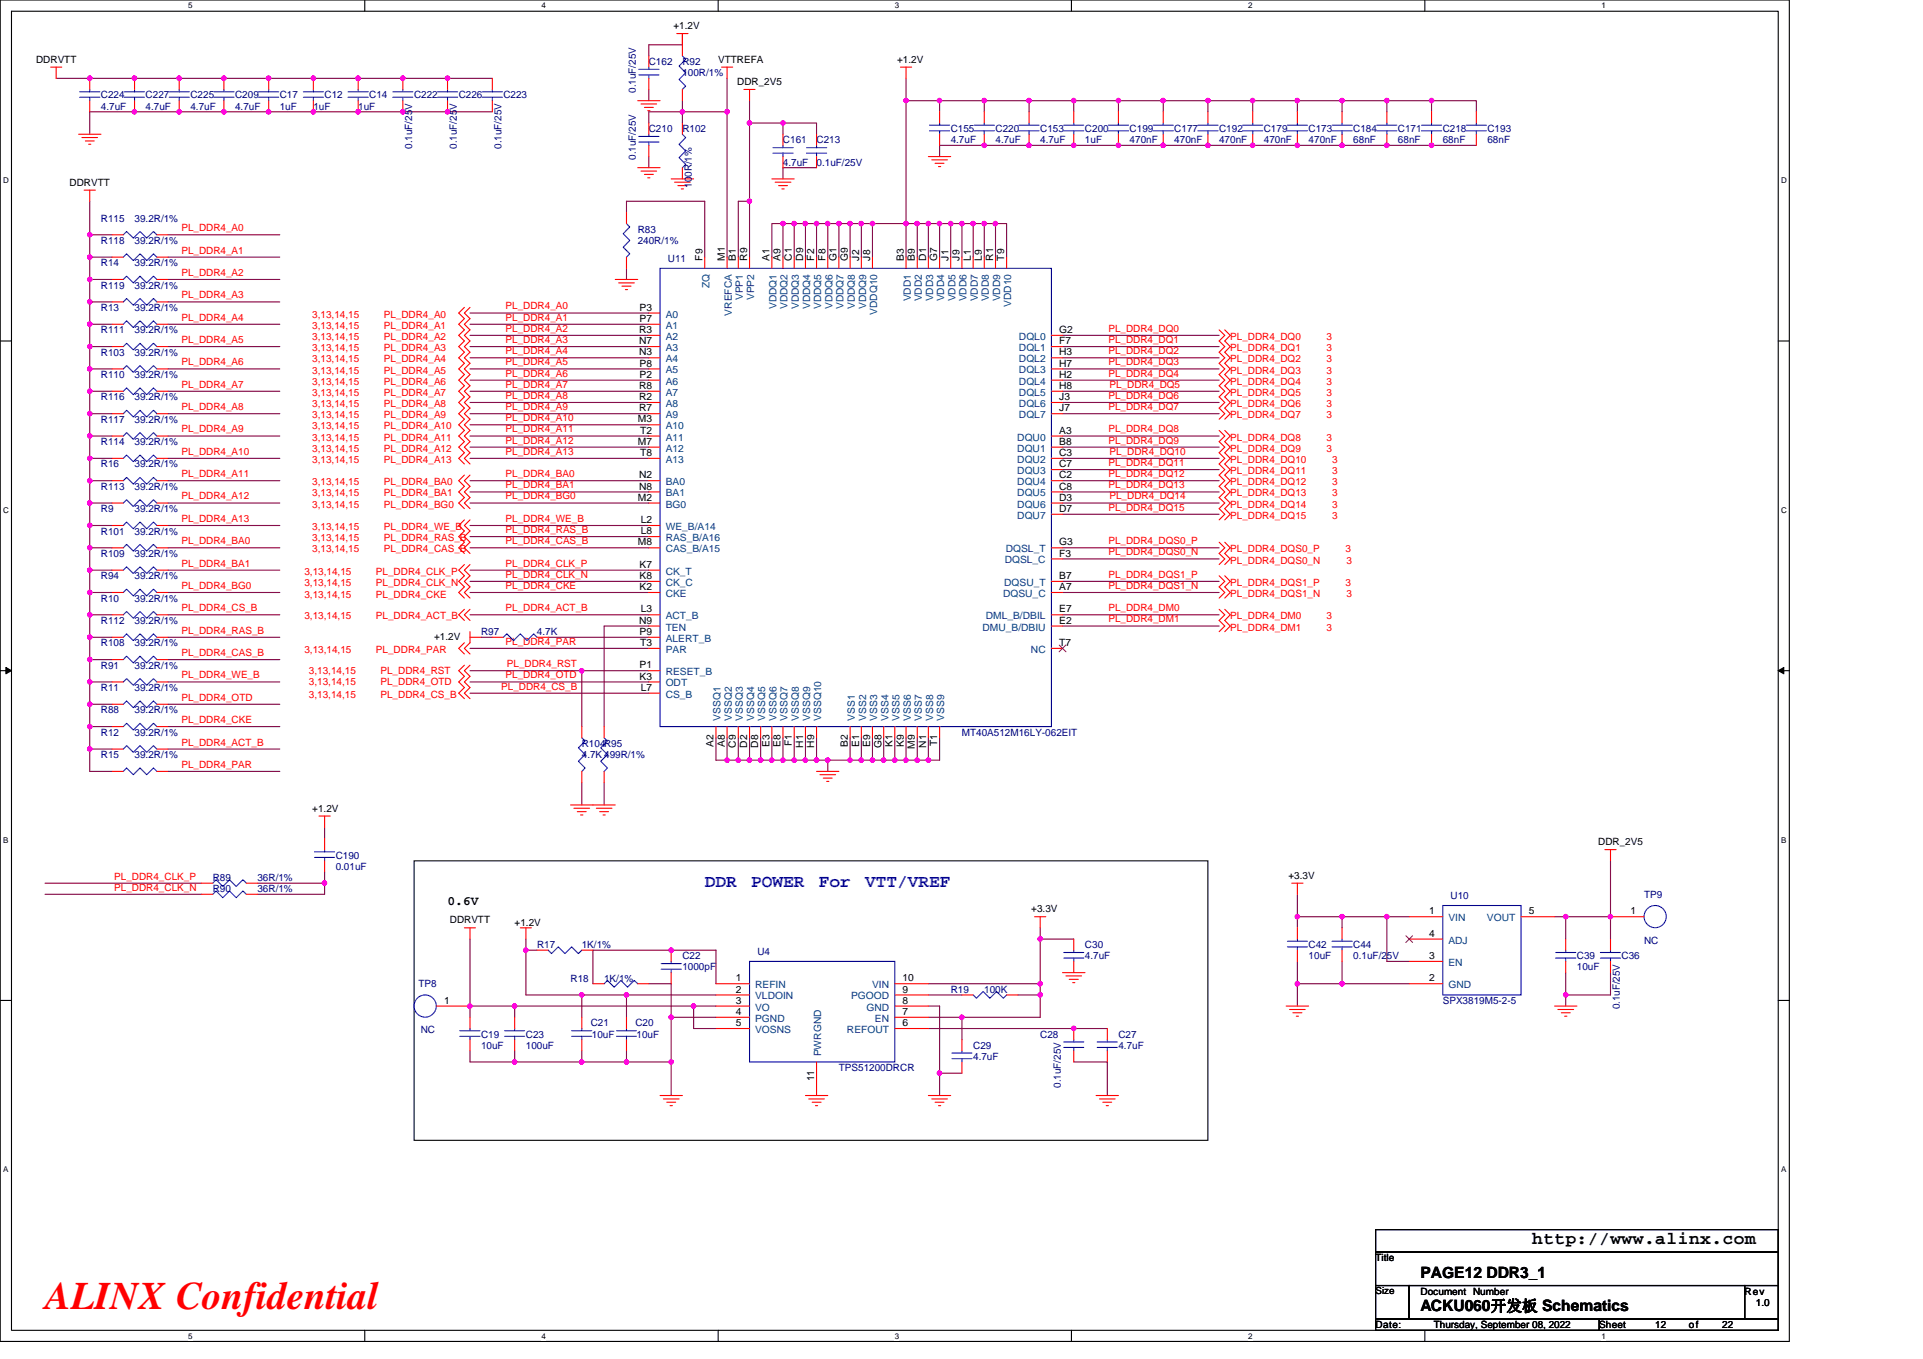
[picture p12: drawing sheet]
<svg xmlns="http://www.w3.org/2000/svg" width="297mm" height="210mm" viewBox="0 0 297 210" stroke-linecap="round" stroke-linejoin="round" font-family="sans-serif">
<defs><g id="words">
<text font-size="6" fill="#f00" x="7" y="202.3">ALINX Confidential</text>
<g font-size="2.8" fill="#00f">
<text x="108.9" y="137">DDR</text>
<text x="116" y="137">POWER</text>
<text x="126.5" y="137">For</text>
<text x="133.6" y="137">VTT/VREF</text>
</g>
<text font-size="2.8" x="236.7" y="192.3">http://www.alinx.com</text>
<g font-size="2.4">
<text x="219.4" y="197.4">PAGE12 DDR3_1</text>
<text x="219.4" y="202.6">ACKU060开发板 Schematics</text>
</g>
<text font-size="2" x="69.1" y="139.9">0.6V</text>
<g font-size="1.5">
<text x="104" y="4.5">+1.2V</text>
<text x="5.6" y="9.7">DDRVTT</text>
<text x="110.9" y="9.7">VTTREFA</text>
<text x="138.6" y="9.7">+1.2V</text>
<text x="113.9" y="13.1">DDR_2V5</text>
<text x="10.7" y="28.7">DDRVTT</text>
<text x="108.5" y="40.3" transform="rotate(-90 108.5 40.3)">F9</text>
<text x="111.9" y="40.3" transform="rotate(-90 111.9 40.3)">M1</text>
<text x="113.7" y="40.3" transform="rotate(-90 113.7 40.3)">B1</text>
<text x="115.4" y="40.3" transform="rotate(-90 115.4 40.3)">R9</text>
<text x="118.9" y="40.3" transform="rotate(-90 118.9 40.3)">A1</text>
<text x="120.6" y="40.3" transform="rotate(-90 120.6 40.3)">A9</text>
<text x="122.3" y="40.3" transform="rotate(-90 122.3 40.3)">C1</text>
<text x="124.1" y="40.3" transform="rotate(-90 124.1 40.3)">D9</text>
<text x="125.8" y="40.3" transform="rotate(-90 125.8 40.3)">F2</text>
<text x="127.5" y="40.3" transform="rotate(-90 127.5 40.3)">F8</text>
<text x="129.2" y="40.3" transform="rotate(-90 129.2 40.3)">G1</text>
<text x="131" y="40.3" transform="rotate(-90 131 40.3)">G9</text>
<text x="132.7" y="40.3" transform="rotate(-90 132.7 40.3)">J2</text>
<text x="134.4" y="40.3" transform="rotate(-90 134.4 40.3)">J8</text>
<text x="139.6" y="40.3" transform="rotate(-90 139.6 40.3)">B3</text>
<text x="141.3" y="40.3" transform="rotate(-90 141.3 40.3)">B9</text>
<text x="143" y="40.3" transform="rotate(-90 143 40.3)">D1</text>
<text x="144.8" y="40.3" transform="rotate(-90 144.8 40.3)">G7</text>
<text x="146.5" y="40.3" transform="rotate(-90 146.5 40.3)">J1</text>
<text x="148.2" y="40.3" transform="rotate(-90 148.2 40.3)">J9</text>
<text x="150" y="40.3" transform="rotate(-90 150 40.3)">L1</text>
<text x="151.7" y="40.3" transform="rotate(-90 151.7 40.3)">L9</text>
<text x="153.4" y="40.3" transform="rotate(-90 153.4 40.3)">R1</text>
<text x="155.1" y="40.3" transform="rotate(-90 155.1 40.3)">T9</text>
<text x="98.7" y="51.5">R3</text>
<text x="98.7" y="53.2">N7</text>
<text x="98.8" y="48">P3</text>
<text x="98.8" y="49.7">P7</text>
<text x="163.6" y="51.5">G2</text>
<text x="163.6" y="53.2">F7</text>
<text x="98.7" y="54.9">N3</text>
<text x="98.8" y="56.6">P8</text>
<text x="98.8" y="58.4">P2</text>
<text x="163.6" y="54.9">H3</text>
<text x="163.6" y="56.6">H7</text>
<text x="163.6" y="58.4">H2</text>
<text x="98.5" y="65.3">M3</text>
<text x="98.7" y="60.1">R8</text>
<text x="98.7" y="61.8">R2</text>
<text x="98.7" y="63.6">R7</text>
<text x="163.6" y="60.1">H8</text>
<text x="163.6" y="61.8">J3</text>
<text x="163.6" y="63.6">J7</text>
<text x="98.5" y="68.7">M7</text>
<text x="98.9" y="67">T2</text>
<text x="98.9" y="70.5">T8</text>
<text x="163.6" y="67">A3</text>
<text x="163.6" y="68.7">B8</text>
<text x="163.6" y="70.5">C3</text>
<text x="98.5" y="77.4">M2</text>
<text x="98.7" y="73.9">N2</text>
<text x="98.7" y="75.6">N8</text>
<text x="163.6" y="72.2">C7</text>
<text x="163.6" y="73.9">C2</text>
<text x="163.6" y="75.6">C8</text>
<text x="163.6" y="77.4">D3</text>
<text x="99" y="80.8">L2</text>
<text x="99" y="82.6">L8</text>
<text x="163.6" y="79.1">D7</text>
<text x="98.5" y="84.3">M8</text>
<text x="98.8" y="87.7">K7</text>
<text x="98.8" y="89.5">K8</text>
<text x="163.6" y="89.5">B7</text>
<text x="163.6" y="86">F3</text>
<text x="163.6" y="84.3">G3</text>
<text x="98.8" y="91.2">K2</text>
<text x="99" y="94.6">L3</text>
<text x="163.6" y="94.6">E7</text>
<text x="163.6" y="91.2">A7</text>
<text x="67.1" y="98.8">+1.2V</text>
<text x="98.7" y="96.4">N9</text>
<text x="98.8" y="98.1">P9</text>
<text x="98.9" y="99.8">T3</text>
<text x="163.6" y="96.4">E2</text>
<text x="163.6" y="99.8">T7</text>
<text x="98.8" y="103.3">P1</text>
<text x="98.8" y="105">K3</text>
<text x="99" y="106.7">L7</text>
<text x="110.2" y="115.4" transform="rotate(-90 110.2 115.4)">A2</text>
<text x="111.9" y="115.4" transform="rotate(-90 111.9 115.4)">A8</text>
<text x="113.7" y="115.5" transform="rotate(-90 113.7 115.5)">C9</text>
<text x="115.4" y="115.5" transform="rotate(-90 115.4 115.5)">D2</text>
<text x="117.1" y="115.5" transform="rotate(-90 117.1 115.5)">D8</text>
<text x="118.9" y="115.4" transform="rotate(-90 118.9 115.4)">E3</text>
<text x="120.6" y="115.4" transform="rotate(-90 120.6 115.4)">E8</text>
<text x="122.3" y="115.3" transform="rotate(-90 122.3 115.3)">F1</text>
<text x="124.1" y="115.5" transform="rotate(-90 124.1 115.5)">H1</text>
<text x="125.8" y="115.5" transform="rotate(-90 125.8 115.5)">H9</text>
<text x="131" y="115.4" transform="rotate(-90 131 115.4)">B2</text>
<text x="132.7" y="115.4" transform="rotate(-90 132.7 115.4)">E1</text>
<text x="134.4" y="115.4" transform="rotate(-90 134.4 115.4)">E9</text>
<text x="136.1" y="115.6" transform="rotate(-90 136.1 115.6)">G8</text>
<text x="137.9" y="115.4" transform="rotate(-90 137.9 115.4)">K1</text>
<text x="139.6" y="115.4" transform="rotate(-90 139.6 115.4)">K9</text>
<text x="141.3" y="115.7" transform="rotate(-90 141.3 115.7)">M9</text>
<text x="143" y="115.5" transform="rotate(-90 143 115.5)">N1</text>
<text x="144.8" y="115.3" transform="rotate(-90 144.8 115.3)">T1</text>
<text x="48.2" y="125.4">+1.2V</text>
<text x="246.9" y="130.6">DDR_2V5</text>
<text x="199" y="135.8">+3.3V</text>
<text x="69.5" y="142.7">DDRVTT</text>
<text x="79.5" y="143">+1.2V</text>
<text x="159.3" y="141">+3.3V</text>
<text x="220.8" y="141.3">1</text>
<text x="236.2" y="141.3">5</text>
<text x="251.9" y="141.3">1</text>
<text x="220.8" y="144.7">4</text>
<text x="220.8" y="148.2">3</text>
<text x="68.6" y="155.1">1</text>
<text x="113.7" y="151.6">1</text>
<text x="113.7" y="153.4">2</text>
<text x="113.7" y="155.1">3</text>
<text x="139.4" y="155.1">8</text>
<text x="139.4" y="151.6">10</text>
<text x="139.4" y="153.4">9</text>
<text x="220.8" y="151.6">2</text>
<text x="113.7" y="156.8">4</text>
<text x="113.7" y="158.6">5</text>
<text x="139.4" y="156.8">7</text>
<text x="139.4" y="158.6">6</text>
<text x="125.8" y="167.1" transform="rotate(-90 125.8 167.1)">11</text>
<text x="212.5" y="194.9">Title</text>
<text x="212.5" y="200">Size</text>
<text x="219.4" y="200">Document Number</text>
<text x="269.5" y="200">Rev</text>
<text x="271.2" y="201.8">1.0</text>
<text x="212.5" y="205.2">Date:</text>
<text x="221.5" y="205.2">Thursday, September 08, 2022</text>
<text x="247" y="205.2">Sheet</text>
<text x="255.7" y="205.2">12</text>
<text x="260.9" y="205.2">of</text>
<text x="266" y="205.2">22</text>
</g>
<g font-size="1.5" fill="#000080">
<text x="100.2" y="10">C162</text>
<text x="105.4" y="10">R92</text>
<text x="105.4" y="11.8">100R/1%</text>
<text x="15.6" y="15.2">C224</text>
<text x="15.6" y="17">4.7uF</text>
<text x="22.5" y="15.2">C227</text>
<text x="22.5" y="17">4.7uF</text>
<text x="29.4" y="15.2">C225</text>
<text x="29.4" y="17">4.7uF</text>
<text x="36.3" y="15.2">C209</text>
<text x="36.3" y="17">4.7uF</text>
<text x="43.2" y="15.2">C17</text>
<text x="43.2" y="17">1uF</text>
<text x="48.4" y="17">1uF</text>
<text x="50.1" y="15.2">C12</text>
<text x="55.3" y="17">1uF</text>
<text x="57" y="15.2">C14</text>
<text x="64" y="15.2">C222</text>
<text x="70.9" y="15.2">C226</text>
<text x="77.8" y="15.2">C223</text>
<text x="98.2" y="14.4" transform="rotate(-90 98.2 14.4)">0.1uF/25V</text>
<text x="63.7" y="23" transform="rotate(-90 63.7 23)">0.1uF/25V</text>
<text x="70.6" y="23" transform="rotate(-90 70.6 23)">0.1uF/25V</text>
<text x="77.5" y="23" transform="rotate(-90 77.5 23)">0.1uF/25V</text>
<text x="100.2" y="20.4">C210</text>
<text x="105.4" y="20.4">R102</text>
<text x="120.9" y="22.1">C161</text>
<text x="126.1" y="22.1">C213</text>
<text x="146.9" y="20.4">C155</text>
<text x="146.9" y="22.1">4.7uF</text>
<text x="153.8" y="20.4">C220</text>
<text x="153.8" y="22.1">4.7uF</text>
<text x="160.7" y="20.4">C153</text>
<text x="160.7" y="22.1">4.7uF</text>
<text x="167.6" y="20.4">C200</text>
<text x="167.6" y="22.1">1uF</text>
<text x="174.5" y="20.4">C199</text>
<text x="174.5" y="22.1">470nF</text>
<text x="181.4" y="20.4">C177</text>
<text x="181.4" y="22.1">470nF</text>
<text x="188.3" y="20.4">C192</text>
<text x="188.3" y="22.1">470nF</text>
<text x="195.2" y="20.4">C179</text>
<text x="195.2" y="22.1">470nF</text>
<text x="202.1" y="20.4">C173</text>
<text x="202.1" y="22.1">470nF</text>
<text x="209" y="20.4">C184</text>
<text x="209" y="22.1">68nF</text>
<text x="215.9" y="20.4">C171</text>
<text x="215.9" y="22.1">68nF</text>
<text x="222.9" y="20.4">C218</text>
<text x="222.9" y="22.1">68nF</text>
<text x="229.8" y="20.4">C193</text>
<text x="229.8" y="22.1">68nF</text>
<text x="98.2" y="24.7" transform="rotate(-90 98.2 24.7)">0.1uF/25V</text>
<text x="106.8" y="29" transform="rotate(-90 106.8 29)">100R/1%</text>
<text x="120.9" y="25.6">4.7uF</text>
<text x="126.1" y="25.6">0.1uF/25V</text>
<text x="15.6" y="34.2">R115</text>
<text x="20.8" y="34.2">39.2R/1%</text>
<text x="98.5" y="35.9">R83</text>
<text x="15.6" y="41.1">R14</text>
<text x="15.6" y="37.7">R118</text>
<text x="20.8" y="37.7">39.2R/1%</text>
<text x="20.8" y="41.1">39.2R/1%</text>
<text x="98.5" y="37.7">240R/1%</text>
<text x="103.2" y="40.4">U11</text>
<text x="15.6" y="44.6">R119</text>
<text x="20.8" y="44.6">39.2R/1%</text>
<text x="15.6" y="48">R13</text>
<text x="15.6" y="51.5">R111</text>
<text x="20.8" y="51.5">39.2R/1%</text>
<text x="20.8" y="48">39.2R/1%</text>
<text x="15.6" y="54.9">R103</text>
<text x="15.6" y="58.4">R110</text>
<text x="20.8" y="54.9">39.2R/1%</text>
<text x="20.8" y="58.4">39.2R/1%</text>
<text x="15.6" y="61.8">R116</text>
<text x="15.6" y="65.3">R117</text>
<text x="20.8" y="61.8">39.2R/1%</text>
<text x="20.8" y="65.3">39.2R/1%</text>
<text x="15.6" y="68.8">R114</text>
<text x="20.8" y="68.8">39.2R/1%</text>
<text x="15.6" y="75.7">R113</text>
<text x="15.6" y="72.2">R16</text>
<text x="20.8" y="75.7">39.2R/1%</text>
<text x="20.8" y="72.2">39.2R/1%</text>
<text x="15.6" y="79.1">R9</text>
<text x="15.6" y="82.6">R101</text>
<text x="20.8" y="82.6">39.2R/1%</text>
<text x="20.8" y="79.1">39.2R/1%</text>
<text x="15.6" y="86">R109</text>
<text x="15.6" y="89.5">R94</text>
<text x="20.8" y="86">39.2R/1%</text>
<text x="20.8" y="89.5">39.2R/1%</text>
<text x="15.6" y="92.9">R10</text>
<text x="20.8" y="92.9">39.2R/1%</text>
<text x="15.6" y="99.9">R108</text>
<text x="15.6" y="96.4">R112</text>
<text x="20.8" y="99.9">39.2R/1%</text>
<text x="20.8" y="96.4">39.2R/1%</text>
<text x="74.3" y="98.1">R97</text>
<text x="82.9" y="98.1">4.7K</text>
<text x="15.6" y="106.8">R11</text>
<text x="15.6" y="103.3">R91</text>
<text x="20.8" y="106.8">39.2R/1%</text>
<text x="20.8" y="103.3">39.2R/1%</text>
<text x="15.6" y="110.2">R88</text>
<text x="15.6" y="113.7">R12</text>
<text x="20.8" y="110.2">39.2R/1%</text>
<text x="20.8" y="113.7">39.2R/1%</text>
<text x="148.6" y="113.7">MT40A512M16LY-062EIT</text>
<text x="15.6" y="117.1">R15</text>
<text x="20.8" y="117.1">39.2R/1%</text>
<text x="89.9" y="115.4">R104R95</text>
<text x="89.9" y="117.1">4.7K 499R/1%</text>
<text x="32.9" y="137.9">R90</text>
<text x="32.9" y="136.1">R89</text>
<text x="39.8" y="137.9">36R/1%</text>
<text x="39.8" y="136.1">36R/1%</text>
<text x="51.9" y="132.7">C190</text>
<text x="51.9" y="134.4">0.01uF</text>
<text x="224.1" y="138.9">U10</text>
<text x="254" y="138.7">TP9</text>
<text x="82.9" y="146.5">R17</text>
<text x="89.9" y="146.5">1K/1%</text>
<text x="105.4" y="148.2">C22</text>
<text x="105.4" y="149.9">1000pF</text>
<text x="117" y="147.5">U4</text>
<text x="167.6" y="146.5">C30</text>
<text x="167.6" y="148.2">4.7uF</text>
<text x="202.1" y="146.5">C42</text>
<text x="202.1" y="148.2">10uF</text>
<text x="209" y="146.5">C44</text>
<text x="209" y="148.2">0.1uF/25V</text>
<text x="243.6" y="148.2">C39</text>
<text x="243.6" y="149.9">10uF</text>
<text x="250.5" y="148.2">C36</text>
<text x="254" y="145.8">NC</text>
<text x="64.6" y="152.5">TP8</text>
<text x="88.1" y="151.7">R18</text>
<text x="93.3" y="151.7">1K/1%</text>
<text x="146.9" y="153.4">R19</text>
<text x="152" y="153.4">100K</text>
<text x="222.9" y="155.1">SPX3819M5-2-5</text>
<text x="250.2" y="156" transform="rotate(-90 250.2 156)">0.1uF/25V</text>
<text x="65" y="159.6">NC</text>
<text x="74.3" y="160.3">C19</text>
<text x="81.2" y="160.3">C23</text>
<text x="91.2" y="158.6">C21</text>
<text x="91.4" y="160.3">10uF</text>
<text x="98.1" y="158.6">C20</text>
<text x="98.3" y="160.3">10uF</text>
<text x="160.7" y="160.3">C28</text>
<text x="172.8" y="160.3">C27</text>
<text x="74.3" y="162">10uF</text>
<text x="81.2" y="162">100uF</text>
<text x="129.6" y="165.5">TPS51200DRCR</text>
<text x="150.3" y="162">C29</text>
<text x="150.3" y="163.8">4.7uF</text>
<text x="172.8" y="162">4.7uF</text>
<text x="163.8" y="168.1" transform="rotate(-90 163.8 168.1)">0.1uF/25V</text>
</g>
<g font-size="1.5" fill="#f00">
<text x="28" y="35.7">PL_DDR4_A0</text>
<text x="28" y="39.2">PL_DDR4_A1</text>
<text x="28" y="42.6">PL_DDR4_A2</text>
<text x="28" y="46.1">PL_DDR4_A3</text>
<text x="78.1" y="47.8">PL_DDR4_A0</text>
<text x="28" y="49.6">PL_DDR4_A4</text>
<text x="28" y="53">PL_DDR4_A5</text>
<text x="48.2" y="52.5">3,13,14,15</text>
<text x="48.2" y="50.8">3,13,14,15</text>
<text x="48.2" y="49.1">3,13,14,15</text>
<text x="59.3" y="52.5">PL_DDR4_A2</text>
<text x="59.3" y="50.8">PL_DDR4_A1</text>
<text x="59.3" y="49.1">PL_DDR4_A0</text>
<text x="78.1" y="53">PL_DDR4_A3</text>
<text x="78.1" y="51.3">PL_DDR4_A2</text>
<text x="78.1" y="49.6">PL_DDR4_A1</text>
<text x="171.2" y="53">PL_DDR4_DQ1</text>
<text x="171.2" y="51.3">PL_DDR4_DQ0</text>
<text x="190" y="52.5">PL_DDR4_DQ0</text>
<text x="204.9" y="52.5">3</text>
<text x="28" y="59.9">PL_DDR4_A7</text>
<text x="28" y="56.5">PL_DDR4_A6</text>
<text x="48.2" y="54.3">3,13,14,15</text>
<text x="48.2" y="59.4">3,13,14,15</text>
<text x="48.2" y="57.7">3,13,14,15</text>
<text x="48.2" y="56">3,13,14,15</text>
<text x="59.3" y="54.3">PL_DDR4_A3</text>
<text x="59.3" y="59.4">PL_DDR4_A6</text>
<text x="59.3" y="57.7">PL_DDR4_A5</text>
<text x="59.3" y="56">PL_DDR4_A4</text>
<text x="78.1" y="59.9">PL_DDR4_A7</text>
<text x="78.1" y="58.2">PL_DDR4_A6</text>
<text x="78.1" y="56.5">PL_DDR4_A5</text>
<text x="78.1" y="54.7">PL_DDR4_A4</text>
<text x="171.2" y="56.5">PL_DDR4_DQ3</text>
<text x="171.2" y="58.2">PL_DDR4_DQ4</text>
<text x="171.2" y="54.7">PL_DDR4_DQ2</text>
<text x="171.4" y="59.9">PL_DDR4_DQ5</text>
<text x="190" y="54.3">PL_DDR4_DQ1</text>
<text x="190" y="57.7">PL_DDR4_DQ3</text>
<text x="190" y="59.4">PL_DDR4_DQ4</text>
<text x="190" y="56">PL_DDR4_DQ2</text>
<text x="204.9" y="54.3">3</text>
<text x="204.9" y="57.7">3</text>
<text x="204.9" y="59.4">3</text>
<text x="204.9" y="56">3</text>
<text x="28" y="63.4">PL_DDR4_A8</text>
<text x="48.2" y="62.9">3,13,14,15</text>
<text x="48.2" y="61.2">3,13,14,15</text>
<text x="48.2" y="64.6">3,13,14,15</text>
<text x="59.3" y="62.9">PL_DDR4_A8</text>
<text x="59.3" y="61.2">PL_DDR4_A7</text>
<text x="59.3" y="64.6">PL_DDR4_A9</text>
<text x="78.1" y="61.6">PL_DDR4_A8</text>
<text x="78.1" y="65.1">PL_DDR4_A10</text>
<text x="78.1" y="63.4">PL_DDR4_A9</text>
<text x="171.2" y="63.4">PL_DDR4_DQ7</text>
<text x="171.2" y="61.6">PL_DDR4_DQ6</text>
<text x="190" y="64.6">PL_DDR4_DQ7</text>
<text x="190" y="61.2">PL_DDR4_DQ5</text>
<text x="190" y="62.9">PL_DDR4_DQ6</text>
<text x="204.9" y="64.6">3</text>
<text x="204.9" y="61.2">3</text>
<text x="204.9" y="62.9">3</text>
<text x="28" y="66.8">PL_DDR4_A9</text>
<text x="28" y="70.3">PL_DDR4_A10</text>
<text x="48.2" y="71.5">3,13,14,15</text>
<text x="48.2" y="69.8">3,13,14,15</text>
<text x="48.2" y="68.1">3,13,14,15</text>
<text x="48.2" y="66.4">3,13,14,15</text>
<text x="59.3" y="71.5">PL_DDR4_A13</text>
<text x="59.3" y="69.8">PL_DDR4_A12</text>
<text x="59.3" y="68.1">PL_DDR4_A11</text>
<text x="59.3" y="66.4">PL_DDR4_A10</text>
<text x="78.1" y="70.3">PL_DDR4_A13</text>
<text x="78.1" y="68.5">PL_DDR4_A12</text>
<text x="78.1" y="66.8">PL_DDR4_A11</text>
<text x="171.2" y="66.8">PL_DDR4_DQ8</text>
<text x="171.2" y="68.5">PL_DDR4_DQ9</text>
<text x="171.4" y="70.3">PL_DDR4_DQ10</text>
<text x="190" y="68.1">PL_DDR4_DQ8</text>
<text x="190" y="71.5">PL_DDR4_DQ10</text>
<text x="190" y="69.8">PL_DDR4_DQ9</text>
<text x="204.9" y="68.1">3</text>
<text x="204.9" y="69.8">3</text>
<text x="205.8" y="71.5">3</text>
<text x="28" y="73.7">PL_DDR4_A11</text>
<text x="28" y="77.2">PL_DDR4_A12</text>
<text x="48.2" y="75">3,13,14,15</text>
<text x="48.2" y="76.7">3,13,14,15</text>
<text x="59.3" y="75">PL_DDR4_BA0</text>
<text x="59.3" y="76.7">PL_DDR4_BA1</text>
<text x="78.1" y="73.7">PL_DDR4_BA0</text>
<text x="78.1" y="75.5">PL_DDR4_BA1</text>
<text x="78.1" y="77.2">PL_DDR4_BG0</text>
<text x="171.2" y="75.5">PL_DDR4_DQ13</text>
<text x="171.2" y="72">PL_DDR4_DQ11</text>
<text x="171.2" y="73.7">PL_DDR4_DQ12</text>
<text x="171.4" y="77.2">PL_DDR4_DQ14</text>
<text x="190" y="76.7">PL_DDR4_DQ13</text>
<text x="190" y="73.3">PL_DDR4_DQ11</text>
<text x="190" y="75">PL_DDR4_DQ12</text>
<text x="205.8" y="76.7">3</text>
<text x="205.8" y="73.3">3</text>
<text x="205.8" y="75">3</text>
<text x="28" y="80.6">PL_DDR4_A13</text>
<text x="48.2" y="78.4">3,13,14,15</text>
<text x="48.2" y="83.6">3,13,14,15</text>
<text x="48.2" y="81.9">3,13,14,15</text>
<text x="59.3" y="78.4">PL_DDR4_BG0</text>
<text x="59.3" y="83.6">PL_DDR4_RAS_B</text>
<text x="59.3" y="81.9">PL_DDR4_WE_B</text>
<text x="78.1" y="82.4">PL_DDR4_RAS_B</text>
<text x="78.1" y="80.6">PL_DDR4_WE_B</text>
<text x="171.2" y="78.9">PL_DDR4_DQ15</text>
<text x="190" y="78.4">PL_DDR4_DQ14</text>
<text x="190" y="80.2">PL_DDR4_DQ15</text>
<text x="205.8" y="78.4">3</text>
<text x="205.8" y="80.2">3</text>
<text x="28" y="84.1">PL_DDR4_BA0</text>
<text x="28" y="87.5">PL_DDR4_BA1</text>
<text x="47" y="88.8">3,13,14,15</text>
<text x="48.2" y="85.3">3,13,14,15</text>
<text x="58.1" y="88.8">PL_DDR4_CLK_P</text>
<text x="59.3" y="85.3">PL_DDR4_CAS_B</text>
<text x="78.1" y="84.1">PL_DDR4_CAS_B</text>
<text x="78.1" y="87.5">PL_DDR4_CLK_P</text>
<text x="78.1" y="89.3">PL_DDR4_CLK_N</text>
<text x="171.2" y="84.1">PL_DDR4_DQS0_P</text>
<text x="171.2" y="85.8">PL_DDR4_DQS0_N</text>
<text x="171.2" y="89.3">PL_DDR4_DQS1_P</text>
<text x="190" y="85.3">PL_DDR4_DQS0_P</text>
<text x="190" y="87.1">PL_DDR4_DQS0_N</text>
<text x="207.8" y="85.3">3</text>
<text x="208" y="87.1">3</text>
<text x="28" y="91">PL_DDR4_BG0</text>
<text x="28" y="94.4">PL_DDR4_CS_B</text>
<text x="47" y="90.5">3,13,14,15</text>
<text x="47" y="92.4">3,13,14,15</text>
<text x="47" y="95.7">3,13,14,15</text>
<text x="58.1" y="90.5">PL_DDR4_CLK_N</text>
<text x="58.1" y="92.4">PL_DDR4_CKE</text>
<text x="58.1" y="95.7">PL_DDR4_ACT_B</text>
<text x="78.1" y="91">PL_DDR4_CKE</text>
<text x="78.1" y="94.4">PL_DDR4_ACT_B</text>
<text x="171.2" y="94.4">PL_DDR4_DM0</text>
<text x="171.2" y="91">PL_DDR4_DQS1_N</text>
<text x="190" y="95.7">PL_DDR4_DM0</text>
<text x="190" y="90.5">PL_DDR4_DQS1_P</text>
<text x="190" y="92.3">PL_DDR4_DQS1_N</text>
<text x="204.9" y="95.7">3</text>
<text x="207.8" y="90.5">3</text>
<text x="208" y="92.3">3</text>
<text x="28" y="97.9">PL_DDR4_RAS_B</text>
<text x="28" y="101.4">PL_DDR4_CAS_B</text>
<text x="47" y="100.9">3,13,14,15</text>
<text x="58.1" y="100.9">PL_DDR4_PAR</text>
<text x="78.1" y="99.6">PL_DDR4_PAR</text>
<text x="171.2" y="96.2">PL_DDR4_DM1</text>
<text x="190" y="97.4">PL_DDR4_DM1</text>
<text x="204.9" y="97.4">3</text>
<text x="28" y="104.8">PL_DDR4_WE_B</text>
<text x="47.7" y="104.2">3,13,14,15</text>
<text x="47.7" y="105.9">3,13,14,15</text>
<text x="47.7" y="107.8">3,13,14,15</text>
<text x="58.8" y="104.2">PL_DDR4_RST</text>
<text x="58.8" y="105.9">PL_DDR4_OTD</text>
<text x="58.8" y="107.8">PL_DDR4_CS_B</text>
<text x="77.4" y="106.6">PL_DDR4_CS_B</text>
<text x="78.1" y="104.8">PL_DDR4_OTD</text>
<text x="78.3" y="103.1">PL_DDR4_RST</text>
<text x="28" y="108.3">PL_DDR4_OTD</text>
<text x="28" y="111.7">PL_DDR4_CKE</text>
<text x="28" y="115.2">PL_DDR4_ACT_B</text>
<text x="28" y="118.6">PL_DDR4_PAR</text>
<text x="17.6" y="137.6">PL_DDR4_CLK_N</text>
<text x="17.6" y="135.9">PL_DDR4_CLK_P</text>
</g>
<g font-size="1.5" fill="#004080">
<text x="109.6" y="44.5" transform="rotate(-90 109.6 44.5)">ZQ</text>
<text x="114.8" y="46.4" transform="rotate(-90 114.8 46.4)">VPP1</text>
<text x="116.5" y="46.4" transform="rotate(-90 116.5 46.4)">VPP2</text>
<text x="119.9" y="47.8" transform="rotate(-90 119.9 47.8)">VDDQ1</text>
<text x="121.7" y="47.8" transform="rotate(-90 121.7 47.8)">VDDQ2</text>
<text x="123.4" y="47.8" transform="rotate(-90 123.4 47.8)">VDDQ3</text>
<text x="125.1" y="47.8" transform="rotate(-90 125.1 47.8)">VDDQ4</text>
<text x="126.8" y="47.8" transform="rotate(-90 126.8 47.8)">VDDQ5</text>
<text x="128.6" y="47.8" transform="rotate(-90 128.6 47.8)">VDDQ6</text>
<text x="130.3" y="47.8" transform="rotate(-90 130.3 47.8)">VDDQ7</text>
<text x="132" y="47.8" transform="rotate(-90 132 47.8)">VDDQ8</text>
<text x="133.8" y="47.8" transform="rotate(-90 133.8 47.8)">VDDQ9</text>
<text x="140.7" y="46.6" transform="rotate(-90 140.7 46.6)">VDD1</text>
<text x="142.4" y="46.6" transform="rotate(-90 142.4 46.6)">VDD2</text>
<text x="144.1" y="46.6" transform="rotate(-90 144.1 46.6)">VDD3</text>
<text x="145.9" y="46.6" transform="rotate(-90 145.9 46.6)">VDD4</text>
<text x="147.6" y="46.6" transform="rotate(-90 147.6 46.6)">VDD5</text>
<text x="149.3" y="46.6" transform="rotate(-90 149.3 46.6)">VDD6</text>
<text x="151" y="46.6" transform="rotate(-90 151 46.6)">VDD7</text>
<text x="152.8" y="46.6" transform="rotate(-90 152.8 46.6)">VDD8</text>
<text x="154.5" y="46.6" transform="rotate(-90 154.5 46.6)">VDD9</text>
<text x="156.2" y="47.5" transform="rotate(-90 156.2 47.5)">VDD10</text>
<text x="102.8" y="49.1">A0</text>
<text x="102.8" y="50.8">A1</text>
<text x="102.8" y="52.5">A2</text>
<text x="113" y="48.8" transform="rotate(-90 113 48.8)">VREFCA</text>
<text x="135.5" y="48.7" transform="rotate(-90 135.5 48.7)">VDDQ10</text>
<text x="157.4" y="52.5">DQL0</text>
<text x="102.8" y="54.3">A3</text>
<text x="102.8" y="56">A4</text>
<text x="102.8" y="57.7">A5</text>
<text x="102.8" y="59.4">A6</text>
<text x="157.4" y="54.3">DQL1</text>
<text x="157.4" y="56">DQL2</text>
<text x="157.4" y="57.7">DQL3</text>
<text x="157.4" y="59.4">DQL4</text>
<text x="102.8" y="61.2">A7</text>
<text x="102.8" y="62.9">A8</text>
<text x="102.8" y="64.6">A9</text>
<text x="157.4" y="61.2">DQL5</text>
<text x="157.4" y="62.9">DQL6</text>
<text x="157.4" y="64.6">DQL7</text>
<text x="102.8" y="66.3">A10</text>
<text x="102.8" y="68.1">A11</text>
<text x="102.8" y="69.8">A12</text>
<text x="102.8" y="71.5">A13</text>
<text x="157.1" y="68.1">DQU0</text>
<text x="157.1" y="69.8">DQU1</text>
<text x="157.1" y="71.5">DQU2</text>
<text x="102.8" y="75">BA0</text>
<text x="102.8" y="76.7">BA1</text>
<text x="157.1" y="73.3">DQU3</text>
<text x="157.1" y="75">DQU4</text>
<text x="157.1" y="76.7">DQU5</text>
<text x="102.8" y="78.4">BG0</text>
<text x="102.8" y="81.9">WE_B/A14</text>
<text x="102.8" y="83.6">RAS_B/A16</text>
<text x="157.1" y="78.4">DQU6</text>
<text x="157.1" y="80.2">DQU7</text>
<text x="102.8" y="85.3">CAS_B/A15</text>
<text x="102.8" y="88.8">CK_T</text>
<text x="155.2" y="87.1">DQSL_C</text>
<text x="155.4" y="85.3">DQSL_T</text>
<text x="102.8" y="90.5">CK_C</text>
<text x="102.8" y="92.2">CKE</text>
<text x="102.8" y="95.7">ACT_B</text>
<text x="152.3" y="95.7">DML_B/DBIL</text>
<text x="154.9" y="92.2">DQSU_C</text>
<text x="155.1" y="90.5">DQSU_T</text>
<text x="102.8" y="97.4">TEN</text>
<text x="102.8" y="99.2">ALERT_B</text>
<text x="102.8" y="100.9">PAR</text>
<text x="151.8" y="97.4">DMU_B/DBIU</text>
<text x="159.3" y="100.9">NC</text>
<text x="102.8" y="104.3">RESET_B</text>
<text x="102.8" y="106.1">ODT</text>
<text x="102.8" y="107.8">CS_B</text>
<text x="111.3" y="111.4" transform="rotate(-90 111.3 111.4)">VSSQ1</text>
<text x="113" y="111.4" transform="rotate(-90 113 111.4)">VSSQ2</text>
<text x="114.8" y="111.4" transform="rotate(-90 114.8 111.4)">VSSQ3</text>
<text x="116.5" y="111.4" transform="rotate(-90 116.5 111.4)">VSSQ4</text>
<text x="118.2" y="111.4" transform="rotate(-90 118.2 111.4)">VSSQ5</text>
<text x="119.9" y="111.4" transform="rotate(-90 119.9 111.4)">VSSQ6</text>
<text x="121.7" y="111.4" transform="rotate(-90 121.7 111.4)">VSSQ7</text>
<text x="123.4" y="111.4" transform="rotate(-90 123.4 111.4)">VSSQ8</text>
<text x="125.1" y="111.4" transform="rotate(-90 125.1 111.4)">VSSQ9</text>
<text x="126.8" y="111.4" transform="rotate(-90 126.8 111.4)">VSSQ10</text>
<text x="132" y="111.4" transform="rotate(-90 132 111.4)">VSS1</text>
<text x="133.8" y="111.4" transform="rotate(-90 133.8 111.4)">VSS2</text>
<text x="135.5" y="111.4" transform="rotate(-90 135.5 111.4)">VSS3</text>
<text x="137.2" y="111.4" transform="rotate(-90 137.2 111.4)">VSS4</text>
<text x="138.9" y="111.4" transform="rotate(-90 138.9 111.4)">VSS5</text>
<text x="140.7" y="111.4" transform="rotate(-90 140.7 111.4)">VSS6</text>
<text x="142.4" y="111.4" transform="rotate(-90 142.4 111.4)">VSS7</text>
<text x="144.1" y="111.4" transform="rotate(-90 144.1 111.4)">VSS8</text>
<text x="145.9" y="111.4" transform="rotate(-90 145.9 111.4)">VSS9</text>
<text x="223.7" y="142.3">VIN</text>
<text x="229.7" y="142.3">VOUT</text>
<text x="223.7" y="145.8">ADJ</text>
<text x="223.7" y="149.2">EN</text>
<text x="116.6" y="152.7">REFIN</text>
<text x="116.6" y="154.4">VLDOIN</text>
<text x="131.5" y="154.4">PGOOD</text>
<text x="134.7" y="152.7">VIN</text>
<text x="223.7" y="152.7">GND</text>
<text x="116.6" y="156.1">VO</text>
<text x="116.6" y="157.9">PGND</text>
<text x="116.6" y="159.6">VOSNS</text>
<text x="130.8" y="159.6">REFOUT</text>
<text x="133.8" y="156.1">GND</text>
<text x="135.1" y="157.9">EN</text>
<text x="126.8" y="163.2" transform="rotate(-90 126.8 163.2)">PWRGND</text>
</g>
<g font-size="1.2">
<text x="29.1" y="1.3">5</text>
<text x="83.6" y="1.3">4</text>
<text x="138.2" y="1.3">3</text>
<text x="192.8" y="1.3">2</text>
<text x="247.4" y="1.3">1</text>
<text x=".5" y="28.3">D</text>
<text x="275.1" y="28.3">D</text>
<text x=".5" y="79.2">C</text>
<text x="275.1" y="79.2">C</text>
<text x=".5" y="130.2">B</text>
<text x="275.1" y="130.2">B</text>
<text x=".5" y="181.1">A</text>
<text x="275.1" y="181.1">A</text>
<text x="29.1" y="206.8">5</text>
<text x="83.6" y="206.8">4</text>
<text x="138.2" y="206.8">3</text>
<text x="192.8" y="206.8">2</text>
<text x="247.4" y="206.8">1</text>
</g>
</g></defs>
<path d="M0 0h276.4v207.3h-276.4zM1.8 1.7h272.9v203.8h-272.9z" fill="none" stroke="#000" stroke-width=".17"/>
<g fill="#fff">
<path d="M29.1 .2h.6v1.4h-.6z"/>
<path d="M29.1 205.7h.6v1.4h-.6z"/>
</g>
<path d="M56.3 0v1.7M56.3 205.5v1.8" fill="none" stroke="#000" stroke-width=".17"/>
<g fill="#fff">
<path d="M83.6 .2h.7v1.4h-.7z"/>
<path d="M83.6 205.7h.7v1.4h-.7z"/>
</g>
<path d="M110.9 0v1.7M110.9 205.5v1.8" fill="none" stroke="#000" stroke-width=".17"/>
<g fill="#fff">
<path d="M138.2 .2h.7v1.4h-.7z"/>
<path d="M138.2 205.7h.7v1.4h-.7z"/>
</g>
<path d="M165.5 0v1.7M165.5 205.5v1.8" fill="none" stroke="#000" stroke-width=".17"/>
<g fill="#fff">
<path d="M192.8 .2h.6v1.4h-.6z"/>
<path d="M192.8 205.7h.6v1.4h-.6z"/>
</g>
<path d="M220.1 0v1.7M220.1 205.5v1.8" fill="none" stroke="#000" stroke-width=".17"/>
<g fill="#fff">
<path d="M247.4 .2h.6v1.4h-.6z"/>
<path d="M247.4 205.7h.6v1.4h-.6z"/>
<path d="M.5 27.2h.8v1.4h-.8z"/>
<path d="M275.1 27.2h.9v1.4h-.9z"/>
<path d="M.5 78.1h.8v1.4h-.8z"/>
<path d="M275.1 78.1h.9v1.4h-.9z"/>
</g>
<path d="M0 52.7h1.8M274.7 52.7h1.7" fill="none" stroke="#000" stroke-width=".17"/>
<g fill="#fff">
<path d="M.5 129.1h.8v1.4h-.8z"/>
<path d="M275.1 129.1h.8v1.4h-.8z"/>
</g>
<path d="M0 103.6h1.8M274.7 103.6h1.7" fill="none" stroke="#000" stroke-width=".17"/>
<path d="M.9 103.1l.9 .5-.9 .5zM274.7 103.6l.8-.5v1z" fill="#000" stroke="#000" stroke-width=".15"/>
<g fill="#fff">
<path d="M.5 180h.8v1.4h-.8z"/>
<path d="M275.1 180h.8v1.4h-.8z"/>
</g>
<path d="M64 133h122.6v43.2h-122.6zM0 154.6h1.8M274.7 154.6h1.7M212.5 190h62.2v3.5h-62.2zM212.5 193.5h62.2v5.1h-62.2zM212.5 198.6h5.2v5.2h-5.2zM217.7 198.6h51.8v5.2h-51.8zM269.5 198.6h5.2v5.2h-5.2zM212.5 203.8h34.5v1.7h-34.5zM247 203.8h27.7v1.7h-27.7z" fill="none" stroke="#000" stroke-width=".17"/>
<g fill="none" stroke="#800040" stroke-width=".17">
<path d="M8.7 12.1h67.3M76 17.3h-62.1v3.4M100.2 13.8v1.8M105.4 5.2v1.7h-5.2v1.7M105.4 15.6v1.7h-5.2v1.7M105.4 19v-1.7h6.9v22.4M112.3 12.1v5.2M115.8 15.6v3.4M115.8 19h5.1M115.8 19v20.7M120.9 19h5.2v1.7M120.9 19v1.7"/>
<path d="M140 15.6v18.9h-5.2v5.2M140 12.1v3.5M140 15.6h5.1v1.7M145.1 15.6h6.9v1.7M152 15.6h7v1.7M159 15.6h6.9M165.9 15.6h6.9v1.7M165.9 15.6v1.7M172.8 15.6h6.9v1.7M179.7 15.6h6.9v1.7M186.6 15.6h6.9M193.5 15.6h6.9"/>
<path d="M193.5 15.6v1.7M200.4 15.6h6.9v1.7M200.4 15.6v1.7M207.3 15.6h6.9v1.7M214.2 15.6h6.9M221.1 15.6h6.9v1.7M221.1 15.6v1.7M13.9 39.7h3.4M13.9 39.7v3.5M13.9 36.3h3.4M13.9 31.1v5.2M13.9 36.3v3.4"/>
<path d="M25.9 36.3h17.3M25.9 39.7h17.3M96.8 32.8v-1.7h12.1v8.6M100.2 24.2v1.7M115.8 31.1h-1.8v8.6M120.9 34.5v5.2M120.9 34.5h1.8M120.9 34.5h-1.7v5.2M122.7 34.5v5.2M122.7 34.5h1.7M124.4 34.5v5.2M124.4 34.5h1.7"/>
<path d="M126.1 34.5v5.2M126.1 34.5h1.8M126.1 25.9h-5.2v1.7M127.9 34.5h1.7M127.9 34.5v5.2M129.6 34.5v5.2M129.6 34.5h1.7M131.3 34.5v5.2M131.3 34.5h1.8M134.8 34.5h-1.7v5.2M141.7 34.5h-1.7v5.2M143.4 34.5h-1.7v5.2"/>
<path d="M145.1 34.5h-1.7v5.2M146.9 34.5h-1.8v5.2M148.6 34.5h-1.7v5.2M148.6 34.5v5.2M148.6 34.5h1.7M150.3 34.5h1.7M150.3 34.5v5.2M152 34.5v5.2M152 34.5h1.8M153.8 34.5h1.7v5.2M153.8 34.5v5.2M228 22.5h-82.9v1.7"/>
<path d="M13.9 43.2h3.4M13.9 46.7h3.4M13.9 50.1h3.4M13.9 53.6h3.4M13.9 57h3.4M13.9 43.2v3.5M13.9 46.7v3.4M13.9 50.1v3.5M13.9 53.6v3.4M13.9 57v3.5M25.9 43.2h17.3M25.9 46.7h17.3"/>
<path d="M25.9 50.1h17.3M25.9 53.6h17.3M25.9 57h17.3M72.6 53.6h27.6M72.6 51.8h27.6M72.6 50.1h27.6M72.6 48.4h27.6M72.6 58.7h27.6M72.6 57h27.6M72.6 55.3h27.6M96.8 41.5v1.7M164.1 53.6h24.2"/>
<path d="M164.1 57h24.2M164.1 51.8h24.2M164.1 58.7h24.2M164.1 55.3h24.2M13.9 60.5h3.4M13.9 63.9h3.4M13.9 67.4h3.4M13.9 70.8h3.4M13.9 74.3h3.4M13.9 77.7h3.4M13.9 60.5v3.4M13.9 63.9v3.5"/>
<path d="M13.9 67.4v3.4M13.9 70.8v3.5M13.9 74.3v3.4M13.9 77.7v3.5M25.9 60.5h17.3M25.9 63.9h17.3M25.9 67.4h17.3M25.9 70.8h17.3M25.9 74.3h17.3M25.9 77.7h17.3M72.6 62.2h27.6M72.6 60.5h27.6"/>
<path d="M72.6 70.8h27.6M72.6 69.1h27.6M72.6 67.4h27.6M72.6 65.6h27.6M72.6 63.9h27.6M72.6 74.3h27.6M72.6 76h27.6M72.6 77.7h27.6M164.1 76h24.2M164.1 67.4h24.2M164.1 72.6h24.2M164.1 77.7h24.2"/>
<path d="M164.1 70.8h24.2M164.1 74.3h24.2M164.1 69.1h24.2M164.1 79.5h24.2M164.1 60.5h24.2M164.1 63.9h24.2M164.1 62.2h24.2M13.9 81.2h3.4M13.9 84.6h3.4M13.9 88.1h3.4M13.9 91.5h3.4M13.9 95h3.4"/>
<path d="M13.9 98.5h3.4M13.9 84.6v3.5M13.9 88.1v3.4M13.9 95v3.5M13.9 91.5v3.5M13.9 81.2v3.4M13.9 98.5v3.4M25.9 81.2h17.3M25.9 84.6h17.3M25.9 88.1h17.3M25.9 91.5h17.3M25.9 95h17.3"/>
<path d="M25.9 98.5h17.3M72.6 82.9h27.6M72.6 81.2h27.6M72.6 84.6h27.6M72.6 88.1h27.6M72.6 89.8h27.6M72.6 91.5h27.6M72.6 95h27.6M74.3 98.5h1.7M84.7 98.5h15.5M100.2 96.7h-6.9v15.6M164.1 86.4h24.2"/>
<path d="M164.1 95h24.2M164.1 96.7h24.2M164.1 89.8h24.2M164.1 91.5h24.2M164.1 84.6h24.2M13.9 115.7h3.4M13.9 101.9h3.4M13.9 101.9v3.5h3.4M13.9 108.8h3.4M13.9 108.8v3.5h3.4M13.9 112.3v3.4M13.9 105.4v3.4"/>
<path d="M13.9 115.7v3.5h3.4M25.9 115.7h17.3M25.9 101.9h17.3M25.9 105.4h17.3M25.9 108.8h17.3M25.9 112.3h17.3M25.9 119.2h17.3M72.6 100.2h27.6M72.6 105.4h27.6M72.6 107.1h27.6M72.6 103.6h17.3M89.9 103.6h10.3"/>
<path d="M89.9 103.6v8.7M110.6 114v3.5h1.7M112.3 114v3.5M112.3 117.5h1.7M114 114v3.5M114 117.5h1.8M115.8 117.5h1.7M115.8 114v3.5M117.5 114v3.5M117.5 117.5h1.7M119.2 117.5h1.7M119.2 114v3.5"/>
<path d="M120.9 114v3.5M120.9 117.5h1.8M122.7 114v3.5M122.7 117.5h1.7M124.4 117.5h1.7M124.4 114v3.5M126.1 117.5h1.8M126.1 114v3.5M127.9 117.5h3.4M127.9 117.5v1.7M131.3 117.5h1.8M131.3 114v3.5"/>
<path d="M133.1 114v3.5M133.1 117.5h3.4M134.8 114v3.5M136.5 117.5h1.7M136.5 114v3.5M138.2 114v3.5M138.2 117.5h1.8M140 114v3.5M140 117.5h1.7M141.7 117.5h1.7M141.7 114v3.5M143.4 114v3.5"/>
<path d="M145.1 114v3.5h-1.7M7 138.2h24.1M7 136.5h24.1M39.8 136.5h10.3M50.1 134.7v1.8M50.1 127.8v1.7M50.1 136.5v1.7h-10.3M89.9 120.9v3.5M93.3 120.9v3.5M200.4 138.2v3.4M248.8 133v8.6M72.6 155.4h6.9"/>
<path d="M72.6 145.1v10.3M72.6 155.4v1.8M79.5 155.4v1.8M79.5 155.4h27.6M81.2 146.8v6.9h8.7M81.2 145.1v1.7h1.7M89.9 153.7h6.9M89.9 153.7v3.5M96.8 153.7h13.8M96.8 153.7v3.5M100.2 152h3.5v5.2M103.7 157.2h6.9"/>
<path d="M103.7 157.2v6.9M107.1 155.4h3.5M107.1 155.4v3.5h3.5M110.6 152v-5.2h-19v5.2M143.4 153.7h5.2M143.4 152h17.3M143.4 158.9h27.6M143.4 157.2h5.2v3.4M143.4 155.4h1.7v10.4M157.2 153.7h3.5M160.7 145.1v6.9M160.7 153.7v3.5h-12.1"/>
<path d="M160.7 143.4v1.7h5.2M160.7 152v1.7M200.4 152v3.4M200.4 141.6h6.9M200.4 152h6.9M200.4 141.6v1.8M200.4 148.5v3.5M207.3 141.6h6.9M207.3 141.6v1.8M207.3 148.5v3.5M207.3 152h10.4M214.2 141.6v6.9h3.5"/>
<path d="M214.2 141.6h3.5M240.1 141.6h1.7M241.8 141.6v3.5M241.8 150.3v3.4M241.8 141.6h7M241.8 153.7v1.7M248.8 150.3v3.4h-7M248.8 141.6v3.5M72.6 162.4v1.7h6.9M79.5 162.4v1.7h10.4M89.9 164.1h6.9M89.9 162.4v1.7"/>
<path d="M96.8 164.1h6.9M96.8 162.4v1.7M103.7 164.1v5.2M145.1 165.8h3.5M145.1 165.8v3.5M165.9 164.1h5.1v5.2"/>
</g>
<g fill="#f0f" stroke="#f0f" stroke-width=".17">
<circle cx="200.4" cy="152" r=".34"/>
<circle cx="248.7" cy="141.6" r=".34"/>
<circle cx="241.8" cy="141.6" r=".34"/>
<circle cx="207.3" cy="152" r=".34"/>
<circle cx="241.8" cy="153.7" r=".34"/>
<circle cx="200.4" cy="141.6" r=".34"/>
<circle cx="214.2" cy="141.6" r=".34"/>
<circle cx="207.3" cy="141.6" r=".34"/>
<circle cx="120.9" cy="19" r=".33"/>
<circle cx="120.9" cy="34.5" r=".34"/>
<circle cx="124.4" cy="34.5" r=".34"/>
<circle cx="122.7" cy="34.5" r=".34"/>
<circle cx="126.1" cy="34.5" r=".34"/>
<circle cx="127.8" cy="34.5" r=".34"/>
<circle cx="131.3" cy="34.5" r=".34"/>
<circle cx="129.6" cy="34.5" r=".34"/>
<circle cx="133" cy="34.5" r=".34"/>
<circle cx="134.8" cy="34.5" r=".34"/>
<circle cx="139.9" cy="34.5" r=".34"/>
<circle cx="141.7" cy="34.5" r=".34"/>
<circle cx="143.4" cy="34.5" r=".34"/>
<circle cx="145.1" cy="34.5" r=".34"/>
<circle cx="146.9" cy="34.5" r=".34"/>
<circle cx="148.6" cy="34.5" r=".34"/>
<circle cx="153.8" cy="34.5" r=".34"/>
<circle cx="150.3" cy="34.5" r=".34"/>
<circle cx="152" cy="34.5" r=".34"/>
<circle cx="152" cy="22.5" r=".34"/>
<circle cx="165.8" cy="22.5" r=".34"/>
<circle cx="158.9" cy="22.5" r=".34"/>
<circle cx="158.9" cy="15.5" r=".34"/>
<circle cx="152" cy="15.5" r=".34"/>
<circle cx="139.9" cy="15.5" r=".34"/>
<circle cx="145.1" cy="15.5" r=".34"/>
<circle cx="165.8" cy="15.5" r=".34"/>
<circle cx="200.4" cy="15.5" r=".34"/>
<circle cx="179.7" cy="15.5" r=".34"/>
<circle cx="172.8" cy="15.5" r=".34"/>
<circle cx="186.6" cy="15.5" r=".34"/>
<circle cx="193.5" cy="15.5" r=".34"/>
<circle cx="200.4" cy="22.5" r=".34"/>
<circle cx="193.5" cy="22.5" r=".34"/>
<circle cx="186.6" cy="22.5" r=".34"/>
<circle cx="179.7" cy="22.5" r=".34"/>
<circle cx="172.8" cy="22.5" r=".34"/>
<circle cx="214.2" cy="15.5" r=".34"/>
<circle cx="207.3" cy="15.5" r=".34"/>
<circle cx="221.1" cy="15.5" r=".34"/>
<circle cx="214.2" cy="22.5" r=".34"/>
<circle cx="207.3" cy="22.5" r=".34"/>
<circle cx="221.1" cy="22.5" r=".34"/>
<circle cx="13.9" cy="115.7" r=".34"/>
<circle cx="13.9" cy="39.7" r=".34"/>
<circle cx="13.9" cy="36.3" r=".33"/>
<circle cx="13.9" cy="46.6" r=".34"/>
<circle cx="13.9" cy="43.2" r=".34"/>
<circle cx="13.9" cy="53.5" r=".33"/>
<circle cx="13.9" cy="50.1" r=".34"/>
<circle cx="13.9" cy="57" r=".34"/>
<circle cx="13.9" cy="63.9" r=".34"/>
<circle cx="13.9" cy="60.4" r=".34"/>
<circle cx="13.9" cy="67.3" r=".34"/>
<circle cx="13.9" cy="70.8" r=".33"/>
<circle cx="13.9" cy="74.3" r=".34"/>
<circle cx="13.9" cy="81.2" r=".34"/>
<circle cx="13.9" cy="77.7" r=".34"/>
<circle cx="13.9" cy="88.1" r=".33"/>
<circle cx="13.9" cy="84.6" r=".34"/>
<circle cx="13.9" cy="91.5" r=".34"/>
<circle cx="13.9" cy="95" r=".34"/>
<circle cx="13.9" cy="105.4" r=".33"/>
<circle cx="13.9" cy="101.9" r=".34"/>
<circle cx="120.9" cy="117.5" r=".34"/>
<circle cx="119.2" cy="117.5" r=".34"/>
<circle cx="122.7" cy="117.5" r=".34"/>
<circle cx="124.4" cy="117.5" r=".34"/>
<circle cx="131.3" cy="117.5" r=".34"/>
<circle cx="136.5" cy="117.5" r=".34"/>
<circle cx="134.8" cy="117.5" r=".34"/>
<circle cx="133" cy="117.5" r=".34"/>
<circle cx="139.9" cy="117.5" r=".34"/>
<circle cx="138.2" cy="117.5" r=".34"/>
<circle cx="143.4" cy="117.5" r=".34"/>
<circle cx="141.7" cy="117.5" r=".34"/>
<circle cx="112.3" cy="117.5" r=".34"/>
<circle cx="114" cy="117.5" r=".34"/>
<circle cx="117.5" cy="117.5" r=".34"/>
<circle cx="115.8" cy="117.5" r=".34"/>
<circle cx="13.9" cy="112.3" r=".34"/>
<circle cx="13.9" cy="108.8" r=".34"/>
<circle cx="13.9" cy="98.4" r=".34"/>
<circle cx="27.7" cy="12.1" r=".34"/>
<circle cx="20.8" cy="12.1" r=".34"/>
<circle cx="41.5" cy="12.1" r=".34"/>
<circle cx="34.6" cy="12.1" r=".34"/>
<circle cx="48.4" cy="12.1" r=".34"/>
<circle cx="27.7" cy="17.3" r=".34"/>
<circle cx="20.8" cy="17.3" r=".34"/>
<circle cx="41.5" cy="17.3" r=".34"/>
<circle cx="34.6" cy="17.3" r=".34"/>
<circle cx="13.9" cy="12.1" r=".34"/>
<circle cx="69.1" cy="12.1" r=".34"/>
<circle cx="69.1" cy="17.3" r=".34"/>
<circle cx="62.2" cy="12.1" r=".34"/>
<circle cx="55.3" cy="12.1" r=".34"/>
<circle cx="55.3" cy="17.3" r=".34"/>
<circle cx="48.4" cy="17.3" r=".34"/>
<circle cx="62.2" cy="17.3" r=".34"/>
<circle cx="127.8" cy="117.5" r=".34"/>
<circle cx="126.1" cy="117.5" r=".34"/>
<circle cx="115.8" cy="31.1" r=".34"/>
<circle cx="115.8" cy="19" r=".33"/>
<circle cx="50.1" cy="136.4" r=".34"/>
<circle cx="89.8" cy="103.6" r=".34"/>
<circle cx="89.8" cy="153.7" r=".34"/>
<circle cx="72.6" cy="155.4" r=".34"/>
<circle cx="79.5" cy="155.4" r=".34"/>
<circle cx="96.8" cy="164.1" r=".34"/>
<circle cx="89.8" cy="164.1" r=".34"/>
<circle cx="107.1" cy="155.4" r=".34"/>
<circle cx="165.8" cy="158.9" r=".34"/>
<circle cx="79.5" cy="164.1" r=".34"/>
<circle cx="96.8" cy="153.7" r=".34"/>
<circle cx="81.2" cy="146.8" r=".34"/>
<circle cx="103.7" cy="146.8" r=".34"/>
<circle cx="148.6" cy="157.2" r=".33"/>
<circle cx="160.7" cy="145.1" r=".34"/>
<circle cx="160.7" cy="152" r=".34"/>
<circle cx="160.7" cy="153.7" r=".34"/>
<circle cx="103.7" cy="164.1" r=".34"/>
<circle cx="145.1" cy="165.8" r=".33"/>
<circle cx="103.7" cy="157.2" r=".33"/>
<circle cx="105.4" cy="17.3" r=".34"/>
<circle cx="112.3" cy="17.3" r=".34"/>
</g>
<g fill="none" stroke="#f00" stroke-width=".17">
<path d="M7.8 10.4h1.7M8.7 10.4v1.7M13.9 12.1v1.7M13.9 15.6v1.7M20.8 12.1v1.7M20.8 15.6v1.7M27.7 12.1v1.7M27.7 15.6v1.7M34.6 12.1v1.7M34.6 15.6v1.7M41.5 12.1v1.7M41.5 15.6v1.7"/>
<path d="M48.4 12.1v1.7M48.4 15.6v1.7M55.3 12.1v1.7M55.3 15.6v1.7M62.2 12.1v1.7M62.2 15.6v1.7M69.1 12.1v1.7M69.1 15.6v1.7M76 12.1v1.7M76 15.6v1.7M98.5 15.6h3.5M99 16.1h2.4"/>
<path d="M99.5 16.6h1.4M100.1 17.1h.3M100.2 19v1.7M100.2 8.6v1.8M100.2 12.1v1.7M104.5 5.2h1.8M105.4 19v1.7M105.4 13.8v1.8M105.4 5.2v3.4M111.5 10.4h1.7M112.3 10.4v1.7M114.9 13.8h1.7"/>
<path d="M115.8 13.8v1.8M139.1 10.4h1.7M140 10.4v1.7M145.1 17.3v1.7M152 17.3v1.7M159 17.3v1.7M165.9 17.3v1.7M172.8 17.3v1.7M179.7 17.3v1.7M186.6 17.3v1.7M193.5 17.3v1.7M200.4 17.3v1.7"/>
<path d="M207.3 17.3v1.7M214.2 17.3v1.7M221.1 17.3v1.7M228 17.3v1.7M12.1 20.7h3.5M12.7 21.3h2.4M13 29.4h1.7M13.2 21.8h1.4M13.7 22.3h.3M13.9 29.4v1.7M17.3 39.7h1.7M17.3 36.3h1.7"/>
<path d="M24.2 39.7h1.7M24.2 36.3h1.7M96.8 32.8v1.7M96.8 39.7v1.8M98.5 25.9h3.5M99 26.4h2.4M99.5 26.9h1.4M100.1 27.5h.3M100.2 22.5v1.7M103.7 27.6h3.4M104.2 28.2h2.4M104.7 28.7h1.4"/>
<path d="M105.2 29.2h.4M105.4 25.9v1.7M108.9 39.7v1.8M112.3 39.7v1.8M114 39.7v1.8M115.8 39.7v1.8M119.2 27.6h3.5M119.2 39.7v1.8M119.7 28.2h2.5M120.3 28.7h1.3M120.8 29.2h.3M120.9 39.7v1.8"/>
<path d="M120.9 20.7v1.8M120.9 24.2v1.7M122.7 39.7v1.8M124.4 39.7v1.8M126.1 39.7v1.8M126.1 20.7v1.8M126.1 24.2v1.7M127.9 39.7v1.8M129.6 39.7v1.8M131.3 39.7v1.8M133.1 39.7v1.8M134.8 39.7v1.8"/>
<path d="M140 39.7v1.8M141.7 39.7v1.8M143.4 24.2h3.5M143.4 39.7v1.8M143.9 24.7h2.4M144.4 25.2h1.4M145 25.7h.3M145.1 20.7v1.8M145.1 39.7v1.8M146.9 39.7v1.8M148.6 39.7v1.8M150.3 39.7v1.8"/>
<path d="M152 39.7v1.8M152 20.7v1.8M153.8 39.7v1.8M155.5 39.7v1.8M159 20.7v1.8M165.9 20.7v1.8M172.8 20.7v1.8M179.7 20.7v1.8M186.6 20.7v1.8M193.5 20.7v1.8M200.4 20.7v1.8M207.3 20.7v1.8"/>
<path d="M214.2 20.7v1.8M221.1 20.7v1.8M228 20.7v1.8M17.3 43.2h1.7M17.3 57h1.7M17.3 46.7h1.7M17.3 50.1h1.7M17.3 53.6h1.7M24.2 43.2h1.7M24.2 57h1.7M24.2 46.7h1.7M24.2 50.1h1.7"/>
<path d="M24.2 53.6h1.7M71.7 47.5l-.8 .9 .8 .8-.8 .9 .8 .9-.8 .8 .8 .9-.8 .9 .8 .8-.8 .9 .8 .8-.8 .9 .8 .9-.8 .8 .8 .9-.8 .9 .8 .8-.8 .9 .8 .9-.8 .8 .8 .9-.8 .8 .8 .9-.8 .9 .8 .8-.8 .9 .8 .9-.8 .8 .8 .9M72.6 47.5l-.9 .9 .9 .8-.9 .9 .9 .9-.9 .8 .9 .9-.9 .9 .9 .8-.9 .9 .9 .8-.9 .9 .9 .9-.9 .8 .9 .9-.9 .9 .9 .8-.9 .9 .9 .9-.9 .8 .9 .9-.9 .8 .9 .9-.9 .9 .9 .8-.9 .9 .9 .9-.9 .8 .9 .9M95 43.2h3.5M95.6 43.7h2.4M96.1 44.2h1.4M96.6 44.7h.3M100.2 48.4h1.8M100.2 50.1h1.8M100.2 51.8h1.8M100.2 53.6h1.8M100.2 55.3h1.8"/>
<path d="M100.2 57h1.8M100.2 58.7h1.8M162.4 51.8h1.7M162.4 53.6h1.7M162.4 55.3h1.7M162.4 57h1.7M162.4 58.7h1.7M188.3 51l.9 .8-.9 .9 .9 .9-.9 .8 .9 .9-.9 .8 .9 .9-.9 .9 .9 .8-.9 .9 .9 .9-.9 .8 .9 .9-.9 .9 .9 .8-.9 .9M189.2 51l.8 .8-.8 .9 .8 .9-.8 .8 .8 .9-.8 .8 .8 .9-.8 .9 .8 .8-.8 .9 .8 .9-.8 .8 .8 .9-.8 .9 .8 .8-.8 .9M17.3 63.9h1.7M17.3 77.7h1.7M17.3 70.8h1.7"/>
<path d="M17.3 67.4h1.7M17.3 74.3h1.7M17.3 60.5h1.7M24.2 63.9h1.7M24.2 77.7h1.7M24.2 70.8h1.7M24.2 67.4h1.7M24.2 74.3h1.7M24.2 60.5h1.7M71.7 73.4l-.8 .9 .8 .8-.8 .9 .8 .9-.8 .8 .8 .9M72.6 73.4l-.9 .9 .9 .8-.9 .9 .9 .9-.9 .8 .9 .9M100.2 60.5h1.8"/>
<path d="M100.2 62.2h1.8M100.2 63.9h1.8M100.2 65.6h1.8M100.2 67.4h1.8M100.2 69.1h1.8M100.2 70.8h1.8M100.2 74.3h1.8M100.2 76h1.8M100.2 77.7h1.8M162.4 60.5h1.7M162.4 62.2h1.7M162.4 63.9h1.7"/>
<path d="M162.4 67.4h1.7M162.4 69.1h1.7M162.4 70.8h1.7M162.4 72.6h1.7M162.4 74.3h1.7M162.4 76h1.7M162.4 77.7h1.7M162.4 79.5h1.7M188.3 66.5l.9 .9-.9 .8 .9 .9-.9 .9 .9 .8-.9 .9 .9 .9-.9 .8 .9 .9-.9 .8 .9 .9-.9 .9 .9 .8-.9 .9 .9 .9-.9 .8M189.2 66.5l.8 .9-.8 .8 .8 .9-.8 .9 .8 .8-.8 .9 .8 .9-.8 .8 .8 .9-.8 .8 .8 .9-.8 .9 .8 .8-.8 .9 .8 .9-.8 .8M17.3 81.2h1.7M17.3 95h1.7"/>
<path d="M17.3 88.1h1.7M17.3 84.6h1.7M17.3 91.5h1.7M17.3 98.5h1.7M24.2 81.2h1.7M24.2 95h1.7M24.2 88.1h1.7M24.2 84.6h1.7M24.2 91.5h1.7M24.2 98.5h1.7M71.7 80.3l-.8 .9 .8 .8-.8 .9 .8 .9-.8 .8 .8 .9M71.7 87.2l-.8 .9 .8 .9-.8 .8 .8 .9-.8 .8 .8 .9"/>
<path d="M71.7 94.1l-.8 .9 .8 .9M71.7 99.3l-.8 .9 .8 .8M72.6 98.5h1.7M72.6 97.6v1.7l-.9 .9 .9 .8M72.6 80.3l-.9 .9 .9 .8-.9 .9 .9 .9-.9 .8 .9 .9M72.6 87.2l-.9 .9 .9 .9-.9 .8 .9 .9-.9 .8 .9 .9M72.6 94.1l-.9 .9 .9 .9M76 98.5h1.8M82.9 98.5h1.8M100.2 81.2h1.8M100.2 82.9h1.8M100.2 84.6h1.8"/>
<path d="M100.2 88.1h1.8M100.2 89.8h1.8M100.2 91.5h1.8M100.2 95h1.8M100.2 96.7h1.8M100.2 98.5h1.8M162.4 84.6h1.7M162.4 86.4h1.7M162.4 89.8h1.7M162.4 91.5h1.7M162.4 95h1.7M162.4 96.7h1.7"/>
<path d="M188.3 83.8l.9 .8-.9 .9 .9 .9-.9 .8M188.3 94.1l.9 .9-.9 .9 .9 .8-.9 .9M188.3 89l.9 .8-.9 .9 .9 .8-.9 .9M189.2 83.8l.8 .8-.8 .9 .8 .9-.8 .8M189.2 94.1l.8 .9-.8 .9 .8 .8-.8 .9M189.2 89l.8 .8-.8 .9 .8 .8-.8 .9M17.3 112.3h1.7M17.3 101.9h1.7M17.3 119.2h1.7M17.3 108.8h1.7M17.3 105.4h1.7M17.3 115.7h1.7"/>
<path d="M24.2 112.3h1.7M24.2 101.9h1.7M24.2 119.2h1.7M24.2 108.8h1.7M24.2 105.4h1.7M24.2 115.7h1.7M71.7 102.8l-.8 .8 .8 .9-.8 .9 .8 .8-.8 .9 .8 .9M72.6 102.8l-.9 .8 .9 .9-.9 .9 .9 .8-.9 .9 .9 .9M89.9 112.3v1.7M89.9 119.2v1.7M93.3 112.3v1.7M93.3 119.2v1.7"/>
<path d="M100.2 100.2h1.8M100.2 103.6h1.8M100.2 105.4h1.8M100.2 107.1h1.8M110.6 112.3v1.7M112.3 112.3v1.7M114 112.3v1.7M115.8 112.3v1.7M117.5 112.3v1.7M119.2 112.3v1.7M120.9 112.3v1.7M122.7 112.3v1.7"/>
<path d="M124.4 112.3v1.7M126.1 119.2h3.5M126.1 112.3v1.7M126.7 119.7h2.4M131.3 112.3v1.7M133.1 112.3v1.7M134.8 112.3v1.7M136.5 112.3v1.7M138.2 112.3v1.7M140 112.3v1.7M141.7 112.3v1.7M143.4 112.3v1.7"/>
<path d="M145.1 112.3v1.7M162.4 100.2h1.7M31.1 138.2h1.8M31.1 136.5h1.8M38.1 138.2h1.7M38.1 136.5h1.7M49.3 126.1h1.7M50.1 126.1v1.7M50.1 129.5v1.8M50.1 133v1.7M88.1 124.4h6.9M88.6 124.9h2.5"/>
<path d="M89.2 125.4h1.3M89.7 125.9h.3M92.1 124.9h2.4M92.6 125.4h1.4M93.2 125.9h.3M127.2 120.2h1.3M127.7 120.7h.3M199.5 136.5h1.8M200.4 136.5v1.7M247.9 131.3h1.7M248.8 131.3v1.7M67.4 155.4h5.2"/>
<path d="M71.7 143.4h1.7M72.6 143.4v1.7M72.6 157.2v1.7M79.5 157.2v1.7M80.4 143.4h1.7M81.2 143.4v1.7M82.9 146.8h1.8M89.9 157.2v1.7M89.9 146.8h1.7M91.6 152h1.7M96.8 157.2v1.7M98.5 152h1.7"/>
<path d="M103.7 146.8v1.7M103.7 150.3v1.7M110.6 152h5.2M110.6 153.7h5.2M110.6 155.4h5.2M110.6 157.2h5.2M110.6 158.9h5.2M138.2 158.9h5.2M138.2 157.2h5.2M138.2 155.4h5.2M138.2 153.7h5.2M138.2 152h5.2"/>
<path d="M148.6 153.7h1.7M155.5 153.7h1.7M159.8 141.6h1.7M160.7 141.6v1.8M164.1 150.3h3.5M164.7 150.8h2.4M165.2 151.3h1.4M165.7 151.8h.3M165.9 145.1v1.7M165.9 148.5v1.8M165.9 158.9v1.7M171 158.9v1.7"/>
<path d="M198.7 155.4h3.4M199.2 156h2.4M199.7 156.5h1.4M200.2 157h.4M200.4 143.4v1.7M200.4 146.8v1.7M207.3 143.4v1.7M207.3 146.8v1.7M217.7 141.6h5.2M217.7 145.1h5.2M217.7 148.5h5.2M217.7 152h5.2"/>
<path d="M234.9 141.6h5.2M240.1 155.4h3.5M240.6 156h2.5M241.2 156.5h1.3M241.7 157h.3M241.8 145.1v1.7M241.8 148.5v1.8M248.8 141.6h5.2M248.8 145.1v1.7M248.8 148.5v1.8M72.6 160.6v1.8M79.5 160.6v1.8"/>
<path d="M89.9 160.6v1.8M96.8 160.6v1.8M102 169.3h3.4M102.5 169.8h2.4M103 170.3h1.4M103.5 170.8h.4M124.4 169.3h3.5M124.9 169.8h2.4M125.5 170.3h1.3M126 170.8h.3M126.1 164.1v5.2M143.4 169.3h3.5"/>
<path d="M143.9 169.8h2.4M144.4 170.3h1.4M145 170.8h.3M148.6 160.6v1.8M148.6 164.1v1.7M165.9 162.4v1.7M169.3 169.3h3.5M169.8 169.8h2.5M170.3 170.3h1.4M170.9 170.8h.3M171 162.4v1.7"/>
</g>
<g fill="none" stroke="#00f" stroke-width=".17">
<path d="M12.3 15h3.1M12.3 14.2h3.1M13.9 13.8v.4M13.9 15v.6M19.2 15h3.1M19.2 14.2h3.1M20.8 13.8v.4M20.8 15v.6M26.1 15h3.1M26.1 14.2h3.1M27.7 13.8v.4M27.7 15v.6"/>
<path d="M33 15h3.1M33 14.2h3.1M34.6 13.8v.4M34.6 15v.6M39.9 15h3.1M39.9 14.2h3.1M41.5 13.8v.4M41.5 15v.6M46.9 15h3.1M46.9 14.2h3.1M48.4 13.8v.4M48.4 15v.6"/>
<path d="M53.8 15h3.1M53.8 14.2h3.1M55.3 13.8v.4M55.3 15v.6M60.7 15h3.1M60.7 14.2h3.1M62.2 13.8v.4M62.2 15v.6M67.6 15h3.1M67.6 14.2h3.1M69.1 13.8v.4M69.1 15v.6"/>
<path d="M74.5 15h3.1M74.5 14.2h3.1M76 13.8v.4M76 15v.6M98.7 11.6h3.1M98.7 10.7h3.1M100.2 10.4v.3M100.2 11.6v.5M105.4 8.6l.5 .6-1 1 1 1-1 1.1 1 1-.5 .5M143.6 19.3h3.1M145.1 19v.3M150.5 19.3h3.1"/>
<path d="M152 19v.3M157.4 19.3h3.1M159 19v.3M164.3 19.3h3.1M165.9 19v.3M171.2 19.3h3.1M172.8 19v.3M178.1 19.3h3.1M179.7 19v.3M185 19.3h3.1M186.6 19v.3M191.9 19.3h3.1"/>
<path d="M193.5 19v.3M198.9 19.3h3M200.4 19v.3M205.8 19.3h3.1M207.3 19v.3M212.7 19.3h3.1M214.2 19v.3M219.6 19.3h3.1M221.1 19v.3M226.5 19.3h3.1M228 19v.3M19 39.7l.6-.5 1 1.1 1-1.1 1.1 1.1 1-1.1 .5 .5"/>
<path d="M19 36.3l.6-.5 1 1 1-1 1.1 1 1-1 .5 .5M96.8 34.5l.5 .6-1 1 1 1-1 1.1 1 1-.5 .5M98.7 21.9h3.1M98.7 21.1h3.1M100.2 20.7v.4M100.2 21.9v.6M105.4 20.7l.5 .6-1 1 1 1-1 1.1 1 1-.5 .5M119.4 23.7h3.1M119.4 22.8h3.1M120.9 22.5v.3M120.9 23.7v.5M124.6 23.7h3.1"/>
<path d="M124.6 22.8h3.1M126.1 22.5v.3M126.1 23.7v.5M143.6 20.2h3.1M145.1 20.2v.5M150.5 20.2h3.1M152 20.2v.5M157.4 20.2h3.1M159 20.2v.5M164.3 20.2h3.1M165.9 20.2v.5M171.2 20.2h3.1"/>
<path d="M172.8 20.2v.5M178.1 20.2h3.1M179.7 20.2v.5M185 20.2h3.1M186.6 20.2v.5M191.9 20.2h3.1M193.5 20.2v.5M198.9 20.2h3M200.4 20.2v.5M205.8 20.2h3.1M207.3 20.2v.5M212.7 20.2h3.1"/>
<path d="M214.2 20.2v.5M219.6 20.2h3.1M221.1 20.2v.5M226.5 20.2h3.1M228 20.2v.5M19 43.2l.6-.5 1 1 1-1 1.1 1 1-1 .5 .5M19 57l.6-.5 1 1 1-1 1.1 1 1-1 .5 .5M19 46.7l.6-.6 1 1.1 1-1.1 1.1 1.1 1-1.1 .5 .6M19 50.1l.6-.5 1 1 1-1 1.1 1 1-1 .5 .5M19 53.6l.6-.6 1 1.1 1-1.1 1.1 1.1 1-1.1 .5 .6M102 41.5h60.4v70.8h-60.4zM19 63.9l.6-.5 1 1 1-1 1.1 1 1-1 .5 .5"/>
<path d="M19 77.7l.6-.5 1 1.1 1-1.1 1.1 1.1 1-1.1 .5 .5M19 70.8l.6-.5 1 1 1-1 1.1 1 1-1 .5 .5M19 67.4l.6-.6 1 1.1 1-1.1 1.1 1.1 1-1.1 .5 .6M19 74.3l.6-.5 1 1 1-1 1.1 1 1-1 .5 .5M19 60.5l.6-.6 1 1.1 1-1.1 1.1 1.1 1-1.1 .5 .6M19 81.2l.6-.5 1 1 1-1 1.1 1 1-1 .5 .5M19 95l.6-.5 1 1 1-1 1.1 1 1-1 .5 .5M19 88.1l.6-.5 1 1 1-1 1.1 1 1-1 .5 .5M19 84.6l.6-.5 1 1.1 1-1.1 1.1 1.1 1-1.1 .5 .5M19 91.5l.6-.5 1 1.1 1-1.1 1.1 1.1 1-1.1 .5 .5M19 98.5l.6-.6 1 1.1 1-1.1 1.1 1.1 1-1.1 .5 .6M77.8 98.5l.5-.6 1 1.1 1.1-1.1 1 1.1 1-1.1 .5 .6"/>
<path d="M19 112.3l.6-.5 1 1 1-1 1.1 1 1-1 .5 .5M19 101.9l.6-.5 1 1 1-1 1.1 1 1-1 .5 .5M19 119.2l.6-.5 1 1 1-1 1.1 1 1-1 .5 .5M19 108.8l.6-.5 1 1 1-1 1.1 1 1-1 .5 .5M19 105.4l.6-.5 1 1 1-1 1.1 1 1-1 .5 .5M19 115.7l.6-.5 1 1 1-1 1.1 1 1-1 .5 .5M89.9 114l.5 .5-1.1 1 1.1 1.1-1.1 1 1.1 1.1-.5 .5M93.3 114l.5 .5-1 1 1 1.1-1 1 1 1.1-.5 .5M32.9 138.2l.5-.5 1 1 1.1-1 1 1 1-1 .6 .5M32.9 136.5l.5-.6 1 1.1 1.1-1.1 1 1.1 1-1.1 .6 .6M48.6 132.5h3.1M48.6 131.6h3.1"/>
<path d="M50.1 131.3v.3M50.1 132.5v.5M222.9 139.9h12v13.8h-12zM71 159.3h3.1M72.6 158.9v.4M78 159.3h3M79.5 158.9v.4M84.7 146.8l.5 .5 1-1 1.1 1 1-1 1 1 .6-.5M88.3 159.3h3.1M89.9 158.9v.4M93.3 152l.5-.5 1.1 1 1-1 1 1 1.1-1 .5 .5M95.2 159.3h3.1"/>
<path d="M96.8 158.9v.4M102.1 149.8h3.1M102.1 148.9h3.1M103.7 148.5v.4M103.7 149.8v.5M115.8 148.5h22.4v15.6h-22.4zM150.3 153.7l.5 .5 1.1-1 1 1 1-1 1.1 1 .5-.5M164.3 148h3.1M164.3 147.2h3.1M165.9 146.8v.4M165.9 148v.5M198.9 146.3h3"/>
<path d="M198.9 145.4h3M200.4 145.1v.3M200.4 146.3v.5M205.8 146.3h3.1M205.8 145.4h3.1M207.3 145.1v.3M207.3 146.3v.5M240.3 148h3.1M240.3 147.2h3.1M241.8 146.8v.4M241.8 148v.5M247.2 148h3.1"/>
<path d="M247.2 147.2h3.1M248.8 146.8v.4M248.8 148v.5M71 160.1h3.1M72.6 160.1v.5M78 160.1h3M79.5 160.1v.5M88.3 160.1h3.1M89.9 160.1v.5M95.2 160.1h3.1M96.8 160.1v.5M147 163.6h3.1"/>
<path d="M147 162.7h3.1M148.6 162.4v.3M148.6 163.6v.5M164.3 161.8h3.1M164.3 161h3.1M165.9 160.6v.4M165.9 161.8v.6M169.5 161.8h3.1M169.5 161h3.1M171 160.6v.4M171 161.8v.6"/>
<circle cx="65.7" cy="155.4" r="1.71"/>
<circle cx="255.7" cy="141.6" r="1.71"/>
</g>
<path d="M163.6 99.7l1.1 1M164.6 99.7l-1 1M217.2 144.6l1 1M218.2 144.6l-1.1 1" fill="none" stroke="#804000" stroke-width=".15"/>
<use href="#words"/>
</svg>
